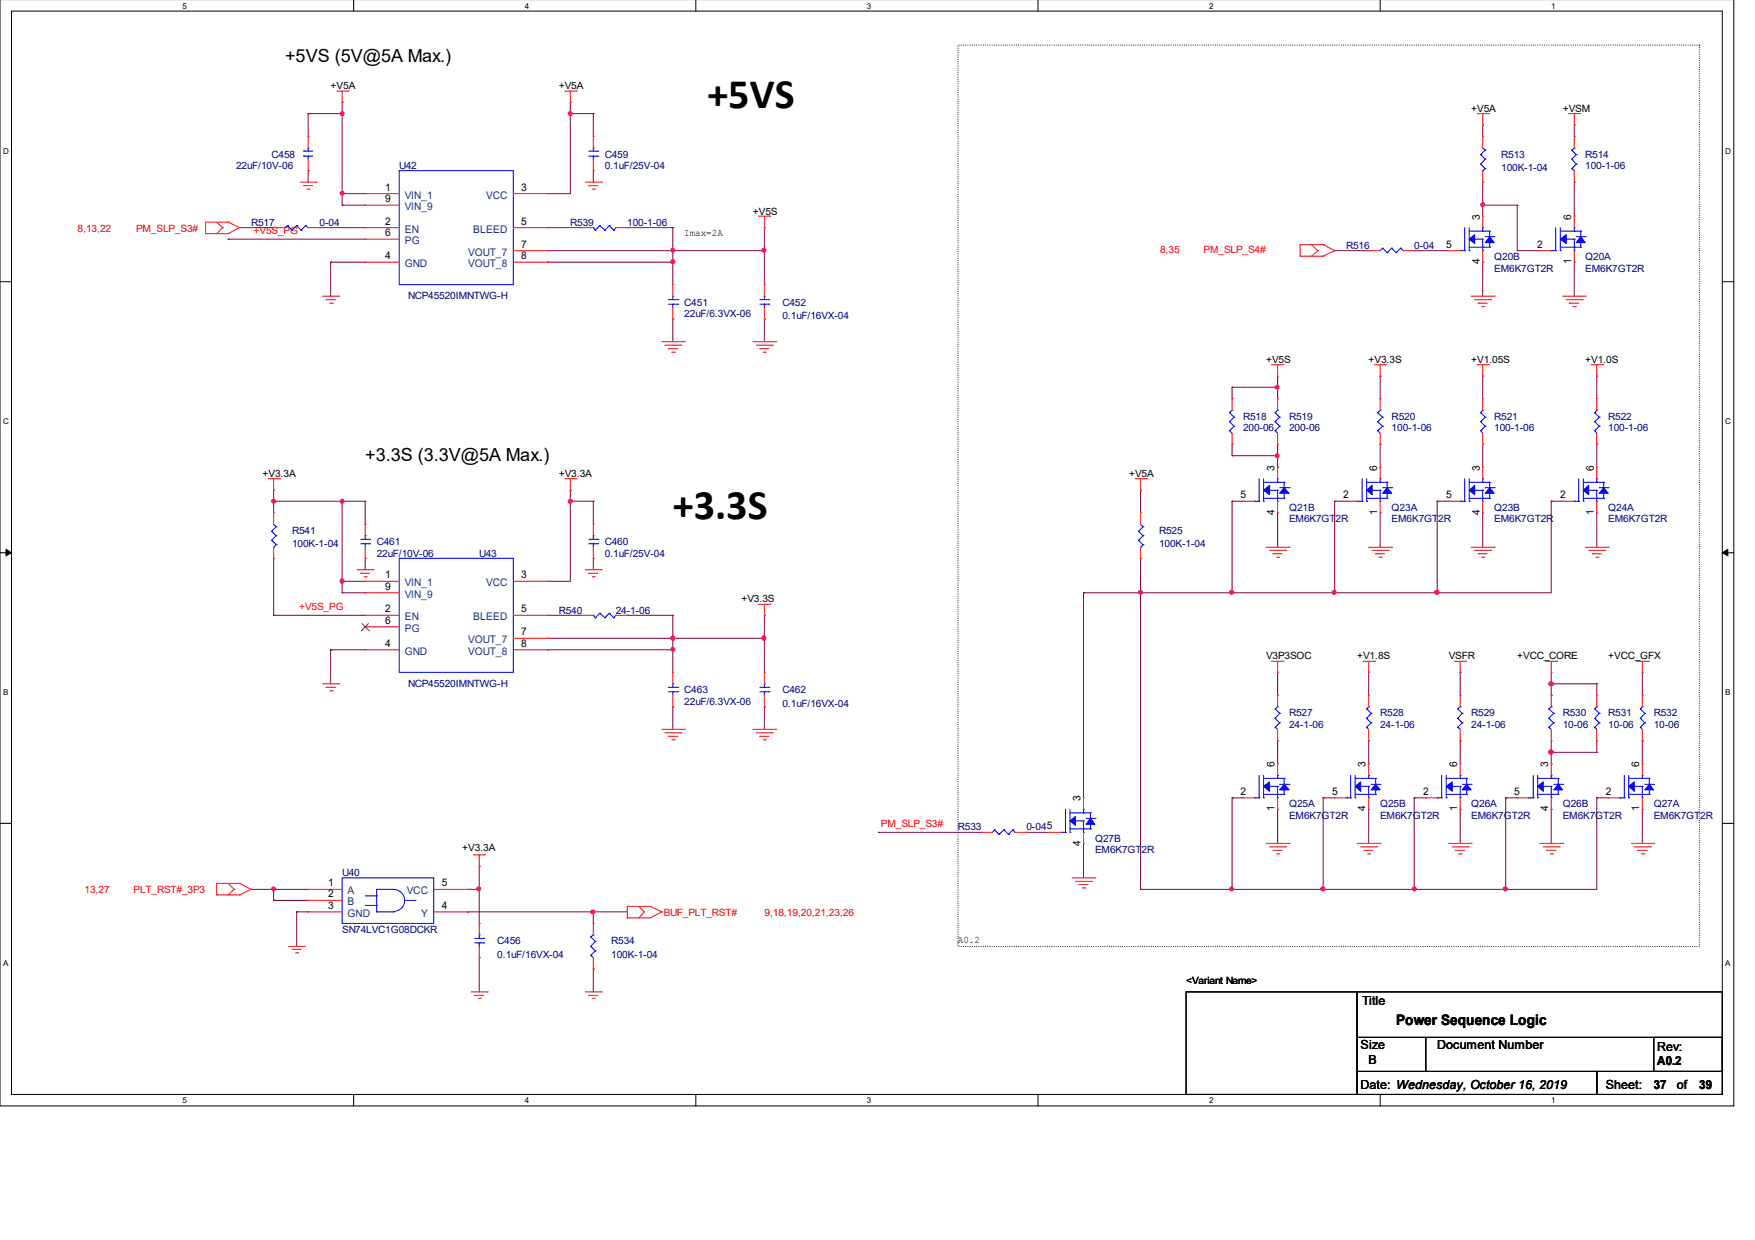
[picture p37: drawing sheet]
<svg xmlns="http://www.w3.org/2000/svg" width="297mm" height="210mm" viewBox="0 0 297 210" stroke-linecap="round" stroke-linejoin="round" font-family="sans-serif">
<defs><g id="words">
<g font-size="7.1">
<text x="119.7" y="18.3">+5VS</text>
<text x="113.9" y="87.8">+3.3S</text>
</g>
<g font-size="3">
<text x="48.3" y="10.4">+5VS (5V@5A Max.)</text>
<text x="61.8" y="78">+3.3S (3.3V@5A Max.)</text>
</g>
<text font-size="2.5" x="236.3" y="173.5">Power Sequence Logic</text>
<g font-size="2.1">
<text x="230.5" y="170.2">Title</text>
<text x="230.3" y="177.6">Size</text>
<text x="243.2" y="177.6">Document Number</text>
<text x="280.5" y="178">Rev:</text>
<text x="230.3" y="184.3">Date: Wednesday, October 16, 2019</text>
<text x="231.6" y="180.1">B</text>
<text x="271.8" y="184.3">Sheet:</text>
<text x="279.9" y="184.4">37</text>
<text x="280.5" y="180.4">A0.2</text>
<text x="283.8" y="184.3">of</text>
<text x="287.6" y="184.4">39</text>
</g>
<g font-size="1.8">
<text x="65.2" y="32.3">1</text>
<text x="65.2" y="34.2">9</text>
<text x="88.2" y="32.3">3</text>
<text x="65.2" y="38">2</text>
<text x="65.2" y="40">6</text>
<text x="88.2" y="38">5</text>
<text x="88.2" y="41.9">7</text>
<text x="244.8" y="41.9">5</text>
<text x="250.4" y="37.2" transform="rotate(-90 250.4 37.2)">3</text>
<text x="260.2" y="41.9">2</text>
<text x="265.9" y="37.2" transform="rotate(-90 265.9 37.2)">6</text>
<text x="65.2" y="43.9">4</text>
<text x="88.2" y="43.9">8</text>
<text x="250.4" y="44.7" transform="rotate(-90 250.4 44.7)">4</text>
<text x="265.9" y="44.7" transform="rotate(-90 265.9 44.7)">1</text>
<text x="215.7" y="79.7" transform="rotate(-90 215.7 79.7)">3</text>
<text x="233.1" y="79.7" transform="rotate(-90 233.1 79.7)">6</text>
<text x="250.4" y="79.7" transform="rotate(-90 250.4 79.7)">3</text>
<text x="269.7" y="79.7" transform="rotate(-90 269.7 79.7)">6</text>
<text x="210" y="84.3">5</text>
<text x="215.7" y="87.1" transform="rotate(-90 215.7 87.1)">4</text>
<text x="227.3" y="84.3">2</text>
<text x="233.1" y="87.1" transform="rotate(-90 233.1 87.1)">1</text>
<text x="244.8" y="84.3">5</text>
<text x="250.4" y="87.1" transform="rotate(-90 250.4 87.1)">4</text>
<text x="264.1" y="84.3">2</text>
<text x="269.7" y="87.1" transform="rotate(-90 269.7 87.1)">1</text>
<text x="65.2" y="97.9">1</text>
<text x="65.2" y="99.8">9</text>
<text x="88.2" y="97.9">3</text>
<text x="65.2" y="103.6">2</text>
<text x="65.2" y="105.6">6</text>
<text x="88.2" y="103.6">5</text>
<text x="88.2" y="107.5">7</text>
<text x="65.2" y="109.5">4</text>
<text x="88.2" y="109.5">8</text>
<text x="215.7" y="129.9" transform="rotate(-90 215.7 129.9)">6</text>
<text x="231.1" y="129.9" transform="rotate(-90 231.1 129.9)">3</text>
<text x="246.6" y="129.9" transform="rotate(-90 246.6 129.9)">6</text>
<text x="262" y="129.9" transform="rotate(-90 262 129.9)">3</text>
<text x="277.5" y="129.9" transform="rotate(-90 277.5 129.9)">6</text>
<text x="182.9" y="135.7" transform="rotate(-90 182.9 135.7)">3</text>
<text x="210" y="134.5">2</text>
<text x="215.7" y="137.3" transform="rotate(-90 215.7 137.3)">1</text>
<text x="225.5" y="134.5">5</text>
<text x="231.1" y="137.3" transform="rotate(-90 231.1 137.3)">4</text>
<text x="240.9" y="134.5">2</text>
<text x="246.6" y="137.3" transform="rotate(-90 246.6 137.3)">1</text>
<text x="256.3" y="134.5">5</text>
<text x="262" y="137.3" transform="rotate(-90 262 137.3)">4</text>
<text x="271.8" y="134.5">2</text>
<text x="277.5" y="137.3" transform="rotate(-90 277.5 137.3)">1</text>
<text x="182.9" y="143.2" transform="rotate(-90 182.9 143.2)">4</text>
<text x="55.5" y="150">1</text>
<text x="55.5" y="151.9">2</text>
<text x="55.5" y="153.9">3</text>
<text x="74.8" y="150">5</text>
<text x="74.8" y="153.9">4</text>
</g>
<g font-size="1.8" fill="#004080">
<text x="68.5" y="33.6">VIN_1</text>
<text x="68.5" y="35.6">VIN_9</text>
<text x="82.3" y="33.6">VCC</text>
<text x="68.5" y="39.4">EN</text>
<text x="68.5" y="41.3">PG</text>
<text x="80.1" y="39.4">BLEED</text>
<text x="68.5" y="45.2">GND</text>
<text x="79.2" y="43.3">VOUT_7</text>
<text x="79.2" y="45.2">VOUT_8</text>
<text x="68.5" y="99.2">VIN_1</text>
<text x="68.5" y="101.2">VIN_9</text>
<text x="82.3" y="99.2">VCC</text>
<text x="68.5" y="105">EN</text>
<text x="68.5" y="106.9">PG</text>
<text x="80.1" y="105">BLEED</text>
<text x="68.5" y="110.8">GND</text>
<text x="79.2" y="108.9">VOUT_7</text>
<text x="79.2" y="110.8">VOUT_8</text>
<text x="58.8" y="151.4">A</text>
<text x="58.8" y="153.3">B</text>
<text x="58.8" y="155.2">GND</text>
<text x="68.8" y="151.4">VCC</text>
<text x="71.3" y="155.2">Y</text>
</g>
<g font-size="1.7">
<text x="56" y="15.1">+V5A</text>
<text x="94.6" y="15.1">+V5A</text>
<text x="249" y="18.9">+V5A</text>
<text x="264.5" y="18.9">+VSM</text>
<text x="115.8" y="40">Imax=2A</text>
<text x="127.4" y="36.3">+V5S</text>
<text x="214.3" y="61.4">+V5S</text>
<text x="231.6" y="61.4">+V3.3S</text>
<text x="249" y="61.4">+V1.05S</text>
<text x="268.3" y="61.4">+V1.0S</text>
<text x="44.4" y="80.7">+V3.3A</text>
<text x="94.6" y="80.7">+V3.3A</text>
<text x="191.1" y="80.7">+V5A</text>
<text x="125.5" y="102">+V3.3S</text>
<text x="214.3" y="111.6">V3P3SOC</text>
<text x="229.7" y="111.6">+V1.8S</text>
<text x="245.2" y="111.6">VSFR</text>
<text x="256.8" y="111.6">+VCC_CORE</text>
<text x="272.2" y="111.6">+VCC_GFX</text>
<text x="78.2" y="144">+V3.3A</text>
<text x="162.1" y="159.7">A0.2</text>
<text x="200.7" y="166.6">&lt;Variant Name&gt;</text>
</g>
<g font-size="1.7" fill="#000080">
<text x="40" y="28.5">22uF/10V-06</text>
<text x="46" y="26.7">C458</text>
<text x="67.6" y="28.5">U42</text>
<text x="102.4" y="26.7">C459</text>
<text x="102.4" y="28.5">0.1uF/25V-04</text>
<text x="254.1" y="26.7">R513</text>
<text x="254.1" y="29">100K-1-04</text>
<text x="268.3" y="26.7">R514</text>
<text x="268.3" y="28.5">100-1-06</text>
<text x="42.5" y="38.2">R517</text>
<text x="54.1" y="38.2">0-04</text>
<text x="96.5" y="38.2">R539</text>
<text x="106.2" y="38.2">100-1-06</text>
<text x="227.8" y="42.1">R516</text>
<text x="239.4" y="42.1">0-04</text>
<text x="252.9" y="44">Q20B</text>
<text x="252.9" y="46">EM6K7GT2R</text>
<text x="268.3" y="44">Q20A</text>
<text x="268.3" y="46">EM6K7GT2R</text>
<text x="69.1" y="50.6">NCP45520IMNTWG-H</text>
<text x="115.8" y="51.7">C451</text>
<text x="115.8" y="53.7">22uF/6.3VX-06</text>
<text x="132.4" y="51.7">C452</text>
<text x="132.4" y="54">0.1uF/16VX-04</text>
<text x="210.4" y="71">R518</text>
<text x="218.2" y="71">R519</text>
<text x="235.5" y="71">R520</text>
<text x="252.9" y="71">R521</text>
<text x="272.2" y="71">R522</text>
<text x="210.4" y="73">200-06</text>
<text x="218.2" y="73">200-06</text>
<text x="235.5" y="73">100-1-06</text>
<text x="252.9" y="73">100-1-06</text>
<text x="272.2" y="73">100-1-06</text>
<text x="218.2" y="86.5">Q21B</text>
<text x="218.2" y="88.4">EM6K7GT2R</text>
<text x="235.5" y="86.5">Q23A</text>
<text x="235.5" y="88.4">EM6K7GT2R</text>
<text x="252.9" y="86.5">Q23B</text>
<text x="252.9" y="88.4">EM6K7GT2R</text>
<text x="272.2" y="86.5">Q24A</text>
<text x="272.2" y="88.4">EM6K7GT2R</text>
<text x="49.4" y="90.4">R541</text>
<text x="49.4" y="92.6">100K-1-04</text>
<text x="63.8" y="92.3">C461</text>
<text x="63.8" y="94.2">22uF/10V-06</text>
<text x="81.1" y="94.2">U43</text>
<text x="102.4" y="92.3">C460</text>
<text x="102.4" y="94.2">0.1uF/25V-04</text>
<text x="196.2" y="90.4">R525</text>
<text x="196.2" y="92.6">100K-1-04</text>
<text x="94.6" y="103.9">R540</text>
<text x="104.2" y="103.9">24-1-06</text>
<text x="69.1" y="116.3">NCP45520IMNTWG-H</text>
<text x="115.8" y="117.4">C463</text>
<text x="115.8" y="119.3">22uF/6.3VX-06</text>
<text x="132.4" y="117.4">C462</text>
<text x="132.4" y="119.7">0.1uF/16VX-04</text>
<text x="218.2" y="121.3">R527</text>
<text x="218.2" y="123.2">24-1-06</text>
<text x="233.6" y="121.3">R528</text>
<text x="233.6" y="123.2">24-1-06</text>
<text x="249" y="121.3">R529</text>
<text x="249" y="123.2">24-1-06</text>
<text x="264.5" y="121.3">R530</text>
<text x="264.5" y="123.2">10-06</text>
<text x="272.2" y="121.3">R531</text>
<text x="272.2" y="123.2">10-06</text>
<text x="279.9" y="121.3">R532</text>
<text x="279.9" y="123.2">10-06</text>
<text x="218.2" y="136.7">Q25A</text>
<text x="233.6" y="136.7">Q25B</text>
<text x="249" y="136.7">Q26A</text>
<text x="264.5" y="136.7">Q26B</text>
<text x="279.9" y="136.7">Q27A</text>
<text x="162.1" y="140.6">R533</text>
<text x="173.7" y="140.6">0-045</text>
<text x="185.3" y="142.5">Q27B</text>
<text x="218.2" y="138.6">EM6K7GT2R</text>
<text x="233.6" y="138.6">EM6K7GT2R</text>
<text x="249" y="138.6">EM6K7GT2R</text>
<text x="264.5" y="138.6">EM6K7GT2R</text>
<text x="279.9" y="138.6">EM6K7GT2R</text>
<text x="57.9" y="148.3">U40</text>
<text x="185.3" y="144.4">EM6K7GT2R</text>
<text x="57.9" y="157.9">SN74LVC1G08DCKR</text>
<text x="84.2" y="159.9">C456</text>
<text x="103.5" y="159.9">R534</text>
<text x="84.2" y="162.2">0.1uF/16VX-04</text>
<text x="103.5" y="162.2">100K-1-04</text>
</g>
<g font-size="1.7" fill="#f00">
<text x="13.1" y="39.2">8,13,22</text>
<text x="23" y="39.2">PM_SLP_S3#</text>
<text x="42.9" y="39.6">+V5S_PG</text>
<text x="196.3" y="42.9">8,35</text>
<text x="203.7" y="42.9">PM_SLP_S4#</text>
<text x="50.6" y="103.3">+V5S_PG</text>
<text x="149.1" y="140.1">PM_SLP_S3#</text>
<text x="14.3" y="151.1">13,27</text>
<text x="22.6" y="151.1">PLT_RST#_3P3</text>
<text x="112.4" y="155">BUF_PLT_RST#</text>
<text x="129.4" y="155">9,18,19,20,21,23,26</text>
</g>
<g font-size="1.4">
<text x="30.9" y="1.5">5</text>
<text x="88.8" y="1.5">4</text>
<text x="146.7" y="1.5">3</text>
<text x="204.6" y="1.5">2</text>
<text x="262.6" y="1.5">1</text>
<text x=".5" y="26">D</text>
<text x="292" y="26">D</text>
<text x=".5" y="71.8">C</text>
<text x="292" y="71.8">C</text>
<text x=".5" y="117.7">B</text>
<text x="292" y="117.7">B</text>
<text x=".5" y="163.5">A</text>
<text x="292" y="163.5">A</text>
<text x="30.9" y="186.8">5</text>
<text x="88.8" y="186.8">4</text>
<text x="146.7" y="186.8">3</text>
<text x="204.6" y="186.8">2</text>
<text x="262.6" y="186.8">1</text>
</g>
</g></defs>
<path d="M0 -.1v187.3h293.5v-187.3M1.9 1.9h289.6v183.4h-289.6z" fill="none" stroke="#000" stroke-width=".17"/>
<g fill="#fff">
<path d="M30.9 .2h.7v1.4h-.7z"/>
<path d="M30.9 185.5h.7v1.5h-.7z"/>
</g>
<path d="M59.9 -.1v2M59.9 185.3v1.9" fill="none" stroke="#000" stroke-width=".17"/>
<g fill="#fff">
<path d="M88.8 .2h.7v1.4h-.7z"/>
<path d="M88.8 185.5h.7v1.5h-.7z"/>
</g>
<path d="M117.8 -.1v2M117.8 185.3v1.9" fill="none" stroke="#000" stroke-width=".17"/>
<g fill="#fff">
<path d="M146.7 .2h.7v1.4h-.7z"/>
<path d="M146.7 185.5h.7v1.5h-.7z"/>
</g>
<path d="M175.7 -.1v2M175.7 185.3v1.9" fill="none" stroke="#000" stroke-width=".17"/>
<g fill="#fff">
<path d="M204.6 .2h.7v1.4h-.7z"/>
<path d="M204.6 185.5h.7v1.5h-.7z"/>
</g>
<path d="M233.6 -.1v2M233.6 185.3v1.9" fill="none" stroke="#000" stroke-width=".17"/>
<g fill="#fff">
<path d="M262.6 .2h.6v1.4h-.6z"/>
<path d="M262.6 185.5h.6v1.5h-.6z"/>
<path d="M.5 24.7h.9v1.5h-.9z"/>
<path d="M292 24.7h.9v1.5h-.9z"/>
<path d="M.5 70.5h.9v1.5h-.9z"/>
<path d="M292 70.5h.9v1.5h-.9z"/>
</g>
<path d="M0 47.7h1.9M291.5 47.7h2" fill="none" stroke="#000" stroke-width=".17"/>
<g fill="#fff">
<path d="M.5 116.4h.9v1.5h-.9z"/>
<path d="M292 116.4h.9v1.5h-.9z"/>
</g>
<path d="M0 93.6h1.9M291.5 93.6h2" fill="none" stroke="#000" stroke-width=".17"/>
<path d="M1 93l.9 .6-.9 .5zM291.5 93.6l.9-.6v1.1z" fill="#000" stroke="#000" stroke-width=".17"/>
<g fill="#fff">
<path d="M.5 162.2h.9v1.5h-.9z"/>
<path d="M292 162.2h.9v1.5h-.9z"/>
</g>
<path d="M0 139.4h1.9M291.5 139.4h2M200.7 167.9h29v17.4h-29zM229.7 175.6h11.6v5.8h-11.6zM229.7 167.9h61.8v7.7h-61.8zM241.3 175.6h50.2v5.8h-50.2zM279.9 175.6h11.6v5.8h-11.6zM229.7 181.4h40.6v3.9h-40.6zM270.3 181.4h21.2v3.9h-21.2z" fill="none" stroke="#000" stroke-width=".17"/>
<path d="M162.1 7.6h125.5v152.6h-125.5z" fill="none" stroke="#000" stroke-width=".17" stroke-dasharray="0 .3"/>
<g fill="none" stroke="#800040" stroke-width=".17">
<path d="M52.2 19.2h.1M52.2 19.2v3.9M52.2 19.2h5.7M57.9 17.3h.1M57.9 19.2h.1M57.9 17.3v17.4M96.5 17.3h.1M96.5 19.2h.1M96.5 17.3v15.5h-3.8M96.5 19.2h3.9M100.4 19.2h.1M100.4 19.2v3.9"/>
<path d="M40.6 38.5h.1M40.6 38.5h5.7M52.2 28.9h.1M52.2 28.9v1.9M54.1 38.5h.1M54.1 38.5h7.7M57.9 32.8h.1M57.9 34.7h.1M57.9 34.7h3.9M57.9 32.8h3.9M92.7 38.5h.1M92.7 32.8h.1"/>
<path d="M92.7 38.5h5.8M100.4 28.9h.1M100.4 28.9v1.9M106.2 38.5h.1M106.2 38.5h7.7M113.9 38.5h.1M113.9 38.5v9.7M129.4 38.5h.1M129.4 38.5v9.7M251 34.7h.1M251 21.2h.1M251 30.8h.1"/>
<path d="M251 21.2v1.9M251 30.8v5.8M251 34.7h5.8M256.8 34.7h.1M256.8 34.7v7.7M266.4 21.2h.1M266.4 30.8h.1M266.4 21.2v1.9M266.4 30.8v5.8M38.6 40.5h.1M38.6 40.5h23.2M56 44.4h.1"/>
<path d="M56 44.4h5.8M56 44.4v5.7M92.7 42.4h.1M92.7 44.4h.1M92.7 42.4h36.7M92.7 44.4h21.2M113.9 42.4h.1M113.9 54h.1M113.9 44.4h.1M113.9 54v3.8M129.4 54h.1M129.4 42.4h.1"/>
<path d="M129.4 54v3.8M225.9 42.4h.1M225.9 42.4h5.7M239.4 42.4h.1M239.4 42.4h5.8M251 44.4h.1M251 44.4v5.7M256.8 42.4h.1M256.8 42.4h3.8M266.4 44.4h.1M266.4 44.4v5.7M208.5 65.5h.1"/>
<path d="M208.5 67.5h.1M208.5 77.1h.1M208.5 75.2h.1M208.5 65.5v2M208.5 75.2v1.9M208.5 65.5h7.7M208.5 77.1h7.7M216.2 65.5h.1M216.2 77.1h.1M216.2 67.5h.1M216.2 79.1h.1M216.2 63.7v3.8"/>
<path d="M216.2 75.2v3.9M233.6 63.7h.1M233.6 75.2h.1M233.6 63.7v3.8M233.6 75.2v3.9M251 63.7h.1M251 75.2h.1M251 63.7v3.8M251 75.2v3.9M270.3 63.7h.1M270.3 75.2h.1M270.3 63.7v3.8"/>
<path d="M270.3 75.2v3.9M46.3 83h.1M46.3 84.9h.1M46.3 94.5h.1M46.3 84.9h15.5M46.3 83v3.8M46.3 94.5v9.7M57.9 98.4h.1M57.9 84.9h.1M57.9 84.9v15.4M57.9 98.4h3.9M61.8 84.9h.1"/>
<path d="M61.8 94.5h.1M61.8 84.9v3.8M61.8 94.5v1.9M92.7 98.4h.1M96.5 83h.1M96.5 84.9h.1M96.5 84.9h3.9M96.5 83v15.4h-3.8M100.4 84.9h.1M100.4 94.5h.1M100.4 84.9v3.8M100.4 94.5v1.9"/>
<path d="M193 94.5h.1M193 83h.1M193 83v3.8M193 94.5v56.1M208.5 84.9h.1M208.5 84.9h1.9M208.5 84.9v15.4M216.2 86.8h.1M216.2 86.8v5.8M225.9 84.9h.1M225.9 84.9h1.9M225.9 84.9v15.4"/>
<path d="M233.6 86.8h.1M233.6 86.8v5.8M243.2 84.9h.1M243.2 84.9h2M243.2 84.9v15.4M251 86.8h.1M251 86.8v5.8M262.6 84.9h.1M262.6 84.9v15.4h-79.2M262.6 84.9h1.9M270.3 86.8h.1M270.3 86.8v5.8"/>
<path d="M46.3 104.2h.1M46.3 104.2h15.5M56 110h.1M56 110v5.8M56 110h5.8M57.9 100.3h.1M57.9 100.3h3.9M92.7 108h.1M92.7 110h.1M92.7 104.2h.1M92.7 108h36.7M92.7 110h21.2"/>
<path d="M92.7 104.2h5.8M106.2 104.2h.1M106.2 104.2h7.7M113.9 108h.1M113.9 104.2h.1M113.9 119.6h.1M113.9 110h.1M113.9 104.2v9.6M113.9 119.6v3.9M129.4 119.6h.1M129.4 108h.1M129.4 104.2h.1"/>
<path d="M129.4 104.2v9.6M129.4 119.6v3.9M183.4 100.3h.1M183.4 100.3v34.8M193 100.3h.1M208.5 100.3h.1M216.2 113.8h.1M216.2 113.8v3.9M225.9 100.3h.1M231.6 113.8h.1M231.6 113.8v3.9M243.2 100.3h.1"/>
<path d="M247.1 113.8h.1M247.1 113.8v3.9M262.6 115.8h.1M262.6 117.7h.1M262.6 113.8v3.9M262.6 115.8h7.7M270.3 115.8h.1M270.3 115.8v1.9M278 113.8h.1M278 113.8v3.9M208.5 135.1h.1M208.5 135.1v15.5"/>
<path d="M208.5 135.1h1.9M216.2 125.4h.1M216.2 137h.1M216.2 125.4v3.9M216.2 137v5.8M223.9 135.1h.1M223.9 135.1h2M223.9 135.1v15.5M231.6 125.4h.1M231.6 137h.1M231.6 125.4v3.9M231.6 137v5.8"/>
<path d="M239.4 135.1h.1M239.4 135.1h1.9M239.4 135.1v15.5M247.1 125.4h.1M247.1 137h.1M247.1 125.4v3.9M247.1 137v5.8M254.8 135.1h.1M254.8 135.1h2M254.8 135.1v15.5M262.6 127.4h.1M262.6 137h.1"/>
<path d="M262.6 129.3h.1M262.6 125.4v3.9M262.6 137v5.8M262.6 127.4h7.7M270.3 135.1h.1M270.3 127.4h.1M270.3 135.1h1.9M270.3 135.1v15.5h-77.3M270.3 125.4v2M278 125.4h.1M278 137h.1M278 125.4v3.9"/>
<path d="M278 137v5.8M42.5 150.6h.1M42.5 150.6h9.7M46.3 150.6h.1M46.3 152.4h.1M46.3 152.4h5.9M46.3 150.6v1.8M50.2 154.4h.1M50.2 154.4v5.8M50.2 154.4h2M79.2 150.6h.1M79.2 154.4h.1"/>
<path d="M79.2 150.6h1.9M79.2 154.4h27M81.1 146.7h.1M81.1 150.6h.1M81.1 146.7v9.6M100.4 154.4h.1M100.4 154.4v1.9M148.7 140.9h.1M148.7 140.9h17.3M173.7 140.9h.1M173.7 140.9h3.9M183.4 142.8h.1"/>
<path d="M183.4 142.8v5.8M193 150.6h.1M208.5 150.6h.1M223.9 150.6h.1M239.4 150.6h.1M254.8 150.6h.1M81.1 162.1h.1M81.1 162.1v5.8M100.4 164h.1M100.4 164v3.9"/>
</g>
<g fill="#f0f" stroke="#f0f" stroke-width=".17">
<circle cx="216.2" cy="65.5" r=".34"/>
<circle cx="208.4" cy="100.3" r=".34"/>
<circle cx="225.8" cy="100.3" r=".34"/>
<circle cx="243.2" cy="100.3" r=".36"/>
<circle cx="208.4" cy="150.5" r=".34"/>
<circle cx="223.9" cy="150.5" r=".36"/>
<circle cx="239.4" cy="150.5" r=".34"/>
<circle cx="262.5" cy="127.3" r=".38"/>
<circle cx="254.8" cy="150.5" r=".34"/>
<circle cx="193" cy="100.3" r=".34"/>
<circle cx="251" cy="34.6" r=".34"/>
<circle cx="81" cy="150.5" r=".34"/>
<circle cx="46.3" cy="150.5" r=".34"/>
<circle cx="100.3" cy="154.4" r=".34"/>
<circle cx="216.2" cy="77.1" r=".34"/>
<circle cx="262.5" cy="115.8" r=".36"/>
<circle cx="113.9" cy="42.3" r=".34"/>
<circle cx="113.9" cy="44.3" r=".34"/>
<circle cx="96.5" cy="19.2" r=".34"/>
<circle cx="57.9" cy="32.7" r=".34"/>
<circle cx="57.9" cy="19.2" r=".34"/>
<circle cx="129.3" cy="42.3" r=".34"/>
<circle cx="113.9" cy="108" r=".36"/>
<circle cx="113.9" cy="109.9" r=".34"/>
<circle cx="96.5" cy="84.9" r=".34"/>
<circle cx="57.9" cy="98.4" r=".36"/>
<circle cx="57.9" cy="84.9" r=".34"/>
<circle cx="129.3" cy="108" r=".36"/>
<circle cx="46.3" cy="84.9" r=".34"/>
</g>
<g fill="none" stroke="#f00" stroke-width=".17">
<path d="M57 15.4h1.9M57.9 17.3h.1M57.9 15.4v1.9M58.9 15.4h.1M95.6 15.4h1.9M96.5 17.3h.1M96.5 15.4v1.9M97.5 15.4h.1M250 19.2h2M251 19.2v2M252 19.2h.1M265.4 19.2h2"/>
<path d="M266.4 19.2v2M267.4 19.2h.1M34.8 39.6h.1M34.8 39.6h3.8M36.7 37.6l1 .9M37.7 38.5h.1M37.7 38.5l-1 1.1M38.6 37.6h.1M38.6 39.6h.1M38.6 37.6h-3.8v2M38.6 37.6l2 .9M40.6 38.5h.1"/>
<path d="M40.6 38.5l-2 1.1M46.3 38.5h.1M46.3 38.5h2M50.8 30.8h2.7M51.4 31.4h.1M51.4 31.4h1.5M52 32h.3M52.2 28.9h.1M52.2 23.1h.1M52.2 38.5h1.9M52.2 23.1v2M52.2 26.9v2"/>
<path d="M52.3 32h.1M53.5 30.8h.1M54.1 38.5h.1M61.8 32.8h.1M61.8 34.7h.1M61.8 38.5h.1M61.8 38.5h5.8M61.8 32.8h5.8M61.8 34.7h5.8M86.9 38.5h5.8M86.9 32.8h5.8M92.7 32.8h.1"/>
<path d="M92.7 38.5h.1M98.5 38.5h.1M98.5 38.5h1.9M99.1 30.8h2.7M99.7 31.4h.1M99.7 31.4h1.5M100.2 32h.4M100.4 28.9h.1M100.4 23.1h.1M100.4 23.1v2M100.4 26.9v2M100.6 32h.1"/>
<path d="M101.8 30.8h.1M104.2 38.5h2M106.2 38.5h.1M128.4 36.6h1.9M129.4 38.5h.1M129.4 36.6v1.9M130.3 36.6h.1M251 21.2h.1M251 36.6h.1M251 23.1h.1M251 30.8h.1M251 23.1v2"/>
<path d="M251 28.9v1.9M251 36.6v1.9M266.4 21.2h.1M266.4 30.8h.1M266.4 23.1h.1M266.4 36.6h.1M266.4 23.1v2M266.4 28.9v1.9M266.4 36.6v1.9M54.6 50.1h2.7M55.2 50.7h.1M55.2 50.7h1.6"/>
<path d="M55.8 51.3h.4M56.2 51.3h.1M57.3 50.1h.1M61.8 40.5h.1M61.8 44.4h.1M61.8 40.5h5.8M61.8 44.4h5.8M86.9 42.4h5.8M86.9 44.4h5.8M92.7 42.4h.1M92.7 44.4h.1M112 57.8h3.8"/>
<path d="M112.5 58.4h2.7M113.1 59h.1M113.1 59h1.6M113.7 59.6h.4M113.9 54h.1M113.9 48.2h.1M113.9 48.2v1.9M113.9 52.1v1.9M114.1 59.6h.1M115.2 58.4h.1M115.8 57.8h.1M127.4 57.8h3.9"/>
<path d="M128 58.4h2.7M128.6 59h.1M128.6 59h1.5M129.2 59.6h.3M129.4 54h.1M129.4 48.2h.1M129.4 48.2v1.9M129.4 52.1v1.9M129.5 59.6h.1M130.7 58.4h.1M131.3 57.8h.1M220 43.4h.1"/>
<path d="M220 43.4h3.9M222 41.4l1 1M223 42.4h.1M223 42.4l-1 1M223.9 41.4h.1M223.9 43.4h.1M223.9 41.4h-3.9v2M223.9 41.4l2 1M225.9 42.4h.1M225.9 42.4l-2 1M231.6 42.4h.1M231.6 42.4h2"/>
<path d="M237.5 42.4h1.9M239.4 42.4h.1M245.2 42.4h.1M245.2 42.4h1.9M249 50.1h3.9M249.6 50.7h2.7M250.2 51.3h.1M250.2 51.3h1.5M250.8 51.9h.3M251 44.4h.1M251 42.4v2M251.1 51.9h.1"/>
<path d="M252.3 50.7h.1M252.9 50.1h.1M260.6 42.4h.1M260.6 42.4h2M264.5 50.1h3.8M265.1 50.7h2.7M265.6 51.3h.1M265.6 51.3h1.6M266.2 51.9h.4M266.4 44.4h.1M266.4 42.4v2M266.6 51.9h.1"/>
<path d="M267.8 50.7h.1M268.3 50.1h.1M208.5 75.2h.1M208.5 67.5h.1M208.5 67.5v1.9M208.5 73.3v1.9M215.2 61.7h2M216.2 63.7h.1M216.2 79.1h.1M216.2 75.2h.1M216.2 67.5h.1M216.2 61.7v2"/>
<path d="M216.2 67.5v1.9M216.2 73.3v1.9M216.2 79.1v1.9M217.2 61.7h.1M232.7 61.7h1.8M233.6 63.7h.1M233.6 75.2h.1M233.6 67.5h.1M233.6 79.1h.1M233.6 61.7v2M233.6 67.5v1.9M233.6 73.3v1.9"/>
<path d="M233.6 79.1v1.9M234.5 61.7h.1M250 61.7h2M251 63.7h.1M251 75.2h.1M251 67.5h.1M251 79.1h.1M251 61.7v2M251 67.5v1.9M251 73.3v1.9M251 79.1v1.9M252 61.7h.1"/>
<path d="M269.3 61.7h2M270.3 63.7h.1M270.3 75.2h.1M270.3 67.5h.1M270.3 79.1h.1M270.3 61.7v2M270.3 67.5v1.9M270.3 73.3v1.9M270.3 79.1v1.9M271.3 61.7h.1M45.4 81h1.9M46.3 83h.1"/>
<path d="M46.3 86.8h.1M46.3 94.5h.1M46.3 81v2M46.3 86.8v1.9M46.3 92.6v1.9M47.3 81h.1M60.5 96.4h2.7M61 97h.1M61 97h1.6M61.6 97.6h.4M61.8 98.4h.1M61.8 94.5h.1"/>
<path d="M61.8 88.7h.1M61.8 98.4h5.8M61.8 88.7v2M61.8 92.6v1.9M62 97.6h.1M63.2 96.4h.1M86.9 98.4h5.8M92.7 98.4h.1M95.6 81h1.9M96.5 83h.1M96.5 81v2M97.5 81h.1"/>
<path d="M99.1 96.4h2.7M99.7 97h.1M99.7 97h1.5M100.2 97.6h.4M100.4 94.5h.1M100.4 88.7h.1M100.4 88.7v2M100.4 92.6v1.9M100.6 97.6h.1M101.8 96.4h.1M192.1 81h2M193 83h.1"/>
<path d="M193 86.8h.1M193 94.5h.1M193 81v2M193 86.8v1.9M193 92.6v1.9M194.1 81h.1M210.4 84.9h.1M210.4 84.9h1.9M214.3 92.6h3.9M214.9 93.1h2.7M215.5 93.7h.1M215.5 93.7h1.5"/>
<path d="M216.1 94.3h.3M216.2 86.8h.1M216.2 84.9v1.9M216.4 94.3h.1M217.6 93.1h.1M218.2 92.6h.1M227.8 84.9h.1M227.8 84.9h1.9M231.6 92.6h3.9M232.2 93.1h2.7M232.8 93.7h.1M232.8 93.7h1.6"/>
<path d="M233.4 94.3h.4M233.6 86.8h.1M233.6 84.9v1.9M233.8 94.3h.1M234.9 93.1h.1M235.5 92.6h.1M245.2 84.9h.1M245.2 84.9h1.9M249 92.6h3.9M249.6 93.1h2.7M250.2 93.7h.1M250.2 93.7h1.5"/>
<path d="M250.8 94.3h.3M251 86.8h.1M251 84.9v1.9M251.1 94.3h.1M252.3 93.1h.1M252.9 92.6h.1M264.5 84.9h.1M264.5 84.9h1.9M268.3 92.6h3.9M268.9 93.1h2.7M269.5 93.7h.1M269.5 93.7h1.5"/>
<path d="M270.1 94.3h.3M270.3 86.8h.1M270.3 84.9v1.9M270.4 94.3h.1M271.6 93.1h.1M272.2 92.6h.1M54.6 115.8h2.7M55.2 116.3h.1M55.2 116.3h1.6M55.8 116.9h.4M56.2 116.9h.1M57.3 115.8h.1"/>
<path d="M61.8 100.3h.1M61.8 104.2h.1M61.8 106.1h.1M61.8 110h.1M61.8 104.2h5.8M61.8 100.3h5.8M61.8 106.1h5.8M61.8 110h5.8M86.9 104.2h5.8M86.9 110h5.8M86.9 108h5.8M92.7 104.2h.1"/>
<path d="M92.7 108h.1M92.7 110h.1M98.5 104.2h.1M98.5 104.2h1.9M104.2 104.2h2M106.2 104.2h.1M113.9 119.6h.1M113.9 113.8h.1M113.9 113.8v2M113.9 117.7v1.9M128.4 102.3h1.9M129.4 104.2h.1"/>
<path d="M129.4 119.6h.1M129.4 113.8h.1M129.4 102.3v1.9M129.4 113.8v2M129.4 117.7v1.9M130.3 102.3h.1M215.2 111.9h2M216.2 113.8h.1M216.2 117.7h.1M216.2 111.9v1.9M216.2 117.7v1.9M217.2 111.9h.1"/>
<path d="M230.7 111.9h2M231.6 113.8h.1M231.6 117.7h.1M231.6 111.9v1.9M231.6 117.7v1.9M232.7 111.9h.1M246.1 111.9h2M247.1 113.8h.1M247.1 117.7h.1M247.1 111.9v1.9M247.1 117.7v1.9M248.1 111.9h.1"/>
<path d="M261.6 111.9h1.9M262.6 113.8h.1M262.6 117.7h.1M262.6 111.9v1.9M262.6 117.7v1.9M263.5 111.9h.1M270.3 117.7h.1M270.3 117.7v1.9M277 111.9h2M278 113.8h.1M278 117.7h.1M278 111.9v1.9"/>
<path d="M278 117.7v1.9M279 111.9h.1M112 123.5h3.8M112.5 124.1h2.7M113.1 124.6h.1M113.1 124.6h1.6M113.7 125.2h.4M114.1 125.2h.1M115.2 124.1h.1M115.8 123.5h.1M127.4 123.5h3.9M128 124.1h2.7"/>
<path d="M128.6 124.6h.1M128.6 124.6h1.5M129.2 125.2h.3M129.5 125.2h.1M130.7 124.1h.1M131.3 123.5h.1M183.4 135.1h.1M183.4 135.1v1.9M210.4 135.1h.1M210.4 135.1h1.9M216.2 137h.1M216.2 129.3h.1"/>
<path d="M216.2 125.4h.1M216.2 123.5v1.9M216.2 129.3v1.9M216.2 135.1v1.9M225.9 135.1h.1M225.9 135.1h1.9M231.6 137h.1M231.6 129.3h.1M231.6 125.4h.1M231.6 123.5v1.9M231.6 129.3v1.9M231.6 135.1v1.9"/>
<path d="M241.3 135.1h.1M241.3 135.1h1.9M247.1 137h.1M247.1 129.3h.1M247.1 125.4h.1M247.1 123.5v1.9M247.1 129.3v1.9M247.1 135.1v1.9M256.8 135.1h.1M256.8 135.1h1.9M262.6 125.4h.1M262.6 137h.1"/>
<path d="M262.6 129.3h.1M262.6 123.5v1.9M262.6 129.3v1.9M262.6 135.1v1.9M270.3 125.4h.1M270.3 123.5v1.9M272.2 135.1h.1M272.2 135.1h2M278 137h.1M278 129.3h.1M278 125.4h.1M278 123.5v1.9"/>
<path d="M278 129.3v1.9M278 135.1v1.9M36.7 151.5h.1M36.7 151.5h3.9M38.6 149.5l1 1.1M39.6 150.6h.1M39.6 150.6l-1 .9M40.6 149.5h.1M40.6 151.5h.1M40.6 149.5h-3.9v2M40.6 149.5l1.9 1.1M42.5 150.6h.1"/>
<path d="M42.5 150.6l-1.9 .9M52.2 150.6h.1M52.2 152.4h.1M52.2 154.4h.1M52.2 150.6h5.7M52.2 152.4h5.7M52.2 154.4h5.7M73.4 150.6h5.8M73.4 154.4h5.8M79.2 150.6h.1M79.2 154.4h.1M80.1 144.7h1.9"/>
<path d="M81.1 146.7h.1M81.1 156.3h.1M81.1 144.7v2M81.1 156.3v2M82 144.7h.1M100.4 156.3h.1M100.4 156.3v2M106.2 155.4h.1M106.2 153.4h.1M106.2 153.4h3.9M106.2 153.4v2M108.1 155.4h.1"/>
<path d="M108.1 153.4h.1M108.1 153.4l1 1-1 1M110.1 153.4h.1M110.1 153.4l1.9 1M112 154.4h.1M112 154.4l-1.9 1h-3.9M166 140.9h.1M166 140.9h2M171.8 140.9h1.9M173.7 140.9h.1M177.6 140.9h.1M177.6 140.9h2"/>
<path d="M181.4 148.6h3.9M182 149.2h2.7M182.6 149.7h.1M182.6 149.7h1.5M183.2 150.3h.4M183.4 142.8h.1M183.4 140.9v1.9M183.6 150.3h.1M184.7 149.2h.1M185.3 148.6h.1M214.3 142.8h3.9M214.9 143.4h2.7"/>
<path d="M215.5 143.9h.1M215.5 143.9h1.5M216.1 144.5h.3M216.4 144.5h.1M217.6 143.4h.1M218.2 142.8h.1M229.7 142.8h3.9M230.3 143.4h2.7M230.9 143.9h.1M230.9 143.9h1.5M231.5 144.5h.3M231.8 144.5h.1"/>
<path d="M233 143.4h.1M233.6 142.8h.1M245.2 142.8h3.8M245.8 143.4h2.7M246.3 143.9h.1M246.3 143.9h1.6M246.9 144.5h.4M247.3 144.5h.1M248.5 143.4h.1M249 142.8h.1M260.6 142.8h3.9M261.2 143.4h2.7"/>
<path d="M261.8 143.9h.1M261.8 143.9h1.5M262.4 144.5h.3M262.7 144.5h.1M263.9 143.4h.1M264.5 142.8h.1M276.1 142.8h3.8M276.6 143.4h2.7M277.2 143.9h.1M277.2 143.9h1.6M277.8 144.5h.4M278.2 144.5h.1"/>
<path d="M279.3 143.4h.1M279.9 142.8h.1M48.9 160.2h2.7M49.4 160.7h.1M49.4 160.7h1.6M50 161.3h.4M50.4 161.3h.1M51.6 160.2h.1M79.8 167.9h2.7M80.3 168.5h.1M80.3 168.5h1.6M80.9 169h.4"/>
<path d="M81.1 162.1h.1M81.1 160.2v1.9M81.3 169h.1M82.5 167.9h.1M99.1 167.9h2.7M99.7 168.5h.1M99.7 168.5h1.5M100.2 169h.4M100.4 164h.1M100.4 162.1v1.9M100.6 169h.1M101.8 167.9h.1"/>
</g>
<g fill="none" stroke="#00f" stroke-width=".17">
<path d="M48.7 38.2h.1M48.7 38.2l-.4 .3M48.7 38.2l.7 .8M49.4 39h.1M50.2 38.2h.1M50.2 38.2l-.8 .8M50.2 38.2l.8 .8M51 39h.1M51.4 25.6h.1M51.4 26.4h.1M51.4 25.6h1.5M51.4 26.4h1.5"/>
<path d="M51.7 38.2h.1M51.7 38.2l-.7 .8M51.7 38.2l.5 .3M52.2 38.5h.1M52.2 25.1h.1M52.2 26.4h.1M52.2 25.1v.5M52.2 26.4v.5M67.6 28.9h19.3v19.3h-19.3zM99.7 25.6h1.5M99.7 26.4h1.5M100.4 38.5h.1"/>
<path d="M100.4 25.1h.1M100.4 26.4h.1M100.4 38.5l.4 .5M100.4 25.1v.5M100.4 26.4v.5M100.8 39h.1M101.2 25.6h.1M101.2 26.4h.1M101.5 38.2h.1M101.5 38.2l-.7 .8M101.5 38.2l.9 .8M102.4 39h.1"/>
<path d="M103.1 38.2h.1M103.1 38.2l.8 .8M103.1 38.2l-.7 .8M103.9 39h.1M104.2 38.5l-.3 .5M247.9 38.5v3.9M248.7 38.5v3.9M248.7 39.1h3.4M250.6 26.2h.1M250.6 27.8h.1M250.6 27.8l.8 .7M250.6 26.2l.8 .7"/>
<path d="M251 39.1h.1M251 38.5h.1M251 28.9h.1M251 38.5v.6M251 25.1l.4 .3M251.4 28.5h.1M251.4 25.4h.1M251.4 26.9h.1M251.4 28.5l-.4 .4M251.4 25.4l-.8 .8M251.4 26.9l-.8 .9M252.1 39.1h.1"/>
<path d="M252.1 39.1v1M263.3 38.5v3.9M264.1 39.1h3.4M264.1 38.5v3.9M266 25.4h.1M266 28.5h.1M266 26.9h.1M266 25.4l.8 .8M266 28.5l.4 .4M266 26.9l.8 .9M266.4 25.1h.1M266.4 39.1h.1"/>
<path d="M266.4 38.5h.1M266.4 25.1l-.4 .3M266.4 38.5v.6M266.8 27.8h.1M266.8 26.2h.1M266.8 27.8l-.8 .7M266.8 26.2l-.8 .7M267.5 39.1h.1M267.5 39.1v1M113.1 50.7h1.6M113.1 51.5h1.6M113.9 50.1h.1"/>
<path d="M113.9 51.5h.1M113.9 50.1v.6M113.9 51.5v.6M114.7 50.7h.1M114.7 51.5h.1M128.6 50.7h1.5M128.6 51.5h1.5M129.4 50.1h.1M129.4 51.5h.1M129.4 50.1v.6M129.4 51.5v.6M130.1 50.7h.1"/>
<path d="M130.1 51.5h.1M234 42h.1M234 42l-.4 .4M234 42l.8 .8M234.8 42.8h.1M235.5 42h.1M235.5 42l-.7 .8M235.5 42l.8 .8M236.3 42.8h.1M237.1 42h.1M237.1 42l-.8 .8M237.1 42l.4 .4"/>
<path d="M237.5 42.4h.1M247.1 42.4h.1M247.1 42.4h.8M247.9 42.4h.1M248.7 42.4h.1M248.7 41.8h3.4M249.6 40.5h1.4M251 41.8h.1M251 40.5h.1M251 42.4h.1M251 40.5v1.9M251.4 40.1h1.5"/>
<path d="M252.1 41.8h.1M252.1 41.1h.1M252.1 40.1h.1M252.1 41.1v.7M252.9 40.1h.1M262.6 42.4h.1M262.6 42.4h.7M263.3 42.4h.1M264.1 42.4h.1M264.1 41.8h3.4M265.1 40.5h1.3M266.4 41.8h.1"/>
<path d="M266.4 40.5h.1M266.4 42.4h.1M266.4 40.5v1.9M266.8 40.1h1.5M267.5 41.8h.1M267.5 41.1h.1M267.5 40.1h.1M267.5 41.1v.7M268.3 40.1h.1M208.1 69.9h.1M208.1 72.9h.1M208.1 71.4h.1"/>
<path d="M208.1 69.9l.8 .7M208.1 72.9l.4 .4M208.1 71.4l.8 .8M208.5 69.4h.1M208.5 69.4l-.4 .5M208.9 72.2h.1M208.9 70.6h.1M208.9 72.2l-.8 .7M208.9 70.6l-.8 .8M215.8 69.9h.1M215.8 72.9h.1M215.8 71.4h.1"/>
<path d="M215.8 69.9l.8 .7M215.8 72.9l.4 .4M215.8 71.4l.8 .8M216.2 69.4h.1M216.2 69.4l-.4 .5M216.6 72.2h.1M216.6 70.6h.1M216.6 72.2l-.8 .7M216.6 70.6l-.8 .8M233.2 69.9h.1M233.2 72.9h.1M233.2 71.4h.1"/>
<path d="M233.2 69.9l.8 .7M233.2 72.9l.4 .4M233.2 71.4l.8 .8M233.6 69.4h.1M233.6 69.4l-.4 .5M234 72.2h.1M234 70.6h.1M234 72.2l-.8 .7M234 70.6l-.8 .8M250.6 69.9h.1M250.6 72.9h.1M250.6 71.4h.1"/>
<path d="M250.6 69.9l.8 .7M250.6 72.9l.4 .4M250.6 71.4l.8 .8M251 69.4h.1M251 69.4l-.4 .5M251.4 72.2h.1M251.4 70.6h.1M251.4 72.2l-.8 .7M251.4 70.6l-.8 .8M269.9 69.9h.1M269.9 72.9h.1M269.9 71.4h.1"/>
<path d="M269.9 69.9l.8 .7M269.9 72.9l.4 .4M269.9 71.4l.8 .8M270.3 69.4h.1M270.3 69.4l-.4 .5M270.7 72.2h.1M270.7 70.6h.1M270.7 72.2l-.8 .7M270.7 70.6l-.8 .8M46 89.9h.1M46 91.5h.1M46 91.5l.7 .7"/>
<path d="M46 89.9l.7 .8M46.3 92.6h.1M46.3 88.7l.4 .5M46.7 92.2h.1M46.7 89.2h.1M46.7 90.7h.1M46.7 92.2l-.4 .4M46.7 89.2l-.7 .7M46.7 90.7l-.7 .8M61 91.3h1.6M61 92h1.6M61.8 90.7h.1"/>
<path d="M61.8 92h.1M61.8 90.7v.6M61.8 92v.6M62.6 91.3h.1M62.6 92h.1M67.6 94.5h19.3v19.3h-19.3zM99.7 91.3h1.5M99.7 92h1.5M100.4 90.7h.1M100.4 92h.1M100.4 90.7v.6M100.4 92v.6"/>
<path d="M101.2 91.3h.1M101.2 92h.1M192.7 89.9h.1M192.7 91.5h.1M192.7 91.5l.8 .7M192.7 89.9l.8 .8M193 92.6h.1M193 88.7l.5 .5M193.5 92.2h.1M193.5 89.2h.1M193.5 90.7h.1M193.5 92.2l-.5 .4"/>
<path d="M193.5 89.2l-.8 .7M193.5 90.7l-.8 .8M212.3 84.9h.1M212.3 84.9h.8M213.1 84.9h.1M213.1 81v3.9M213.9 84.9h.1M213.9 81v3.9M213.9 81.6h3.4M213.9 84.3h3.4M214.9 83h1.3M216.2 81.6h.1"/>
<path d="M216.2 84.3h.1M216.2 83h.1M216.2 84.9h.1M216.2 81h.1M216.2 81v.6M216.2 83v1.9M216.6 82.6h1.6M217.3 84.3h.1M217.3 83.5h.1M217.3 81.6h.1M217.3 82.6h.1M217.3 81.6v1"/>
<path d="M217.3 83.5v.8M218.2 82.6h.1M229.7 84.9h.1M229.7 84.9h.8M230.5 84.9h.1M230.5 81v3.9M231.3 84.9h.1M231.3 81.6h3.5M231.3 84.3h3.5M231.3 81v3.9M232.2 83h1.4M233.6 81.6h.1"/>
<path d="M233.6 84.3h.1M233.6 83h.1M233.6 84.9h.1M233.6 81h.1M233.6 81v.6M233.6 83v1.9M234 82.6h1.5M234.8 84.3h.1M234.8 83.5h.1M234.8 81.6h.1M234.8 82.6h.1M234.8 81.6v1"/>
<path d="M234.8 83.5v.8M235.5 82.6h.1M247.1 84.9h.1M247.1 84.9h.8M247.9 84.9h.1M247.9 81v3.9M248.7 84.9h.1M248.7 81.6h3.4M248.7 84.3h3.4M248.7 81v3.9M249.6 83h1.4M251 81.6h.1"/>
<path d="M251 84.3h.1M251 83h.1M251 84.9h.1M251 81h.1M251 81v.6M251 83v1.9M251.4 82.6h1.5M252.1 84.3h.1M252.1 83.5h.1M252.1 81.6h.1M252.1 82.6h.1M252.1 81.6v1"/>
<path d="M252.1 83.5v.8M252.9 82.6h.1M266.4 84.9h.1M266.4 84.9h.8M267.2 84.9h.1M267.2 81v3.9M268 84.9h.1M268 81.6h3.4M268 84.3h3.4M268 81v3.9M268.9 83h1.4M270.3 81.6h.1"/>
<path d="M270.3 84.3h.1M270.3 83h.1M270.3 84.9h.1M270.3 81h.1M270.3 81v.6M270.3 83v1.9M270.7 82.6h1.5M271.4 84.3h.1M271.4 83.5h.1M271.4 81.6h.1M271.4 82.6h.1M271.4 81.6v1"/>
<path d="M271.4 83.5v.8M272.2 82.6h.1M100.4 104.2h.1M100.4 104.2l.4 .4M100.8 104.6h.1M101.5 103.8h.1M101.5 103.8l-.7 .8M101.5 103.8l.9 .8M102.4 104.6h.1M103.1 103.8h.1M103.1 103.8l.8 .8M103.1 103.8l-.7 .8"/>
<path d="M103.9 104.6h.1M104.2 104.2l-.3 .4M113.1 116.3h1.6M113.1 117.1h1.6M113.9 115.8h.1M113.9 117.1h.1M113.9 115.8v.5M113.9 117.1v.6M114.7 116.3h.1M114.7 117.1h.1M128.6 116.3h1.5M128.6 117.1h1.5"/>
<path d="M129.4 115.8h.1M129.4 117.1h.1M129.4 115.8v.5M129.4 117.1v.6M130.1 116.3h.1M130.1 117.1h.1M215.8 120h.1M215.8 120l.8 .7M216.2 119.6h.1M216.2 119.6l-.4 .4M231.3 120h.1M231.3 120l.8 .7"/>
<path d="M231.6 119.6h.1M231.6 119.6l-.3 .4M246.7 120h.1M246.7 120l.8 .7M247.1 119.6h.1M247.1 119.6l-.4 .4M262.1 120h.1M262.1 120l.9 .7M262.6 119.6h.1M262.6 119.6l-.5 .4M269.9 120h.1M269.9 120l.8 .7"/>
<path d="M270.3 119.6h.1M270.3 119.6l-.4 .4M277.6 120h.1M277.6 120l.8 .7M278 119.6h.1M278 119.6l-.4 .4M180.3 137v3.9M181.1 137v3.9M181.1 137.6h3.5M182 139h1.4M183.4 137.6h.1M183.4 139h.1"/>
<path d="M183.4 137h.1M183.4 137v.6M183.4 139v1.9M183.8 138.5h1.5M184.6 139.5h.1M184.6 137.6h.1M184.6 138.5h.1M184.6 137.6v.9M184.6 139.5v.8M185.3 138.5h.1M212.3 135.1h.1M212.3 135.1h.8"/>
<path d="M213.1 135.1h.1M213.1 131.2v3.9M213.9 135.1h.1M213.9 131.2v3.9M213.9 131.8h3.4M213.9 134.5h3.4M214.9 133.1h1.3M215.8 123.1h.1M215.8 121.6h.1M215.8 123.1l.4 .4M215.8 121.6l.8 .8M216.2 131.8h.1"/>
<path d="M216.2 134.5h.1M216.2 133.1h.1M216.2 135.1h.1M216.2 131.2h.1M216.2 131.2v.6M216.2 133.1v2M216.6 122.4h.1M216.6 120.7h.1M216.6 132.8h1.6M216.6 122.4l-.8 .7M216.6 120.7l-.8 .9M217.3 134.5h.1"/>
<path d="M217.3 133.7h.1M217.3 131.8h.1M217.3 132.8h.1M217.3 131.8v1M217.3 133.7v.8M218.2 132.8h.1M227.8 135.1h.1M227.8 135.1h.8M228.6 135.1h.1M228.6 131.2v3.9M229.4 135.1h.1M229.4 131.8h3.4"/>
<path d="M229.4 134.5h3.4M229.4 131.2v3.9M230.3 133.1h1.3M231.3 123.1h.1M231.3 121.6h.1M231.3 123.1l.3 .4M231.3 121.6l.8 .8M231.6 131.8h.1M231.6 134.5h.1M231.6 133.1h.1M231.6 135.1h.1M231.6 131.2h.1"/>
<path d="M231.6 131.2v.6M231.6 133.1v2M232.1 122.4h.1M232.1 120.7h.1M232.1 132.8h1.5M232.1 122.4l-.8 .7M232.1 120.7l-.8 .9M232.8 134.5h.1M232.8 133.7h.1M232.8 131.8h.1M232.8 132.8h.1M232.8 131.8v1"/>
<path d="M232.8 133.7v.8M233.6 132.8h.1M243.2 135.1h.1M243.2 135.1h.8M244 135.1h.1M244 131.2v3.9M244.8 135.1h.1M244.8 131.8h3.4M244.8 134.5h3.4M244.8 131.2v3.9M245.8 133.1h1.3M246.7 123.1h.1"/>
<path d="M246.7 121.6h.1M246.7 123.1l.4 .4M246.7 121.6l.8 .8M247.1 131.8h.1M247.1 134.5h.1M247.1 133.1h.1M247.1 135.1h.1M247.1 131.2h.1M247.1 131.2v.6M247.1 133.1v2M247.5 122.4h.1M247.5 120.7h.1"/>
<path d="M247.5 132.8h1.5M247.5 122.4l-.8 .7M247.5 120.7l-.8 .9M248.2 134.5h.1M248.2 133.7h.1M248.2 131.8h.1M248.2 132.8h.1M248.2 131.8v1M248.2 133.7v.8M249 132.8h.1M258.7 135.1h.1M258.7 135.1h.8"/>
<path d="M259.5 135.1h.1M259.5 131.2v3.9M260.3 135.1h.1M260.3 131.2v3.9M260.3 131.8h3.4M260.3 134.5h3.4M261.2 133.1h1.4M262.1 123.1h.1M262.1 121.6h.1M262.1 123.1l.5 .4M262.1 121.6l.9 .8M262.6 131.8h.1"/>
<path d="M262.6 134.5h.1M262.6 133.1h.1M262.6 135.1h.1M262.6 131.2h.1M262.6 131.2v.6M262.6 133.1v2M263 122.4h.1M263 120.7h.1M263 122.4l-.9 .7M263 120.7l-.9 .9M263 132.8h1.5M263.7 134.5h.1"/>
<path d="M263.7 133.7h.1M263.7 131.8h.1M263.7 132.8h.1M263.7 131.8v1M263.7 133.7v.8M264.5 132.8h.1M269.9 123.1h.1M269.9 121.6h.1M269.9 123.1l.4 .4M269.9 121.6l.8 .8M270.7 122.4h.1M270.7 120.7h.1"/>
<path d="M270.7 122.4l-.8 .7M270.7 120.7l-.8 .9M274.2 135.1h.1M274.2 135.1h.7M274.9 135.1h.1M274.9 131.2v3.9M275.7 135.1h.1M275.7 131.8h3.4M275.7 134.5h3.4M275.7 131.2v3.9M276.6 133.1h1.4M277.6 123.1h.1"/>
<path d="M277.6 121.6h.1M277.6 123.1l.4 .4M277.6 121.6l.8 .8M278 131.8h.1M278 134.5h.1M278 133.1h.1M278 135.1h.1M278 131.2h.1M278 131.2v.6M278 133.1v2M278.4 122.4h.1M278.4 120.7h.1"/>
<path d="M278.4 132.8h1.5M278.4 122.4l-.8 .7M278.4 120.7l-.8 .9M279.1 134.5h.1M279.1 133.7h.1M279.1 131.8h.1M279.1 132.8h.1M279.1 131.8v1M279.1 133.7v.8M279.9 132.8h.1M57.9 148.6h15.5v7.7h-15.5zM61.8 151.7h2"/>
<path d="M61.8 153.3h2M63.8 154.4h.1M63.8 150.6h.1M63.8 151.7h.1M63.8 153.3h.1M63.8 150.6h2.8a1.86 1.86 0 0 1 1.9 1.8 1.86 1.86 0 0 1-1.9 1.9M63.8 150.6v3.8M63.8 154.4h2.8M66.6 154.4h.1M68.6 152.4h1.7M70.3 152.4h.1M80.3 158.8h1.6"/>
<path d="M80.3 159.6h1.6M81.1 158.3h.1M81.1 159.6h.1M81.1 158.3v.5M81.1 159.6v.6M81.9 158.8h.1M81.9 159.6h.1M100 158.6h.1M100 158.6l.8 .8M100.4 158.3h.1M100.4 158.3l-.4 .3M100.8 159.4h.1"/>
<path d="M100.8 159.4l-.8 .8M168.3 140.5h.1M168.3 140.5l-.3 .4M168.3 140.5l.8 .7M169.1 141.2h.1M169.9 140.5h.1M169.9 140.5l-.8 .7M169.9 140.5l.8 .7M170.7 141.2h.1M171.4 140.5h.1M171.4 140.5l-.7 .7M171.4 140.5l.4 .4"/>
<path d="M171.8 140.9h.1M179.6 140.9h.1M179.6 140.9h.7M180.3 140.9h.1M181.1 140.9h.1M181.1 140.3h3.5M183.4 140.3h.1M183.4 140.9h.1M184.6 140.3h.1M100 161.7h.1M100 160.2h.1M100 161.7l.4 .4"/>
<path d="M100 160.2l.8 .8M100.8 161h.1M100.8 161l-.8 .7"/>
</g>
<g fill="#00f" stroke="#00f" stroke-width=".17">
<path d="M213.9 83l1-.9v1.6z" fill-rule="evenodd"/>
<path d="M217.3 82.6l.9 .9h-1.6z" fill-rule="evenodd"/>
<path d="M260.3 133.1l.9-.8v1.7z" fill-rule="evenodd"/>
<path d="M263.7 132.8l.8 .9h-1.5z" fill-rule="evenodd"/>
<path d="M213.9 133.1l1-.8v1.7z" fill-rule="evenodd"/>
<path d="M217.3 132.8l.9 .9h-1.6z" fill-rule="evenodd"/>
<path d="M248.7 40.5l.9-.8v1.5z" fill-rule="evenodd"/>
<path d="M252.1 40.1l.8 1h-1.5z" fill-rule="evenodd"/>
<path d="M275.7 133.1l.9-.8v1.7z" fill-rule="evenodd"/>
<path d="M279.1 132.8l.8 .9h-1.5z" fill-rule="evenodd"/>
<path d="M264.1 40.5l1-.8v1.5z" fill-rule="evenodd"/>
<path d="M267.5 40.1l.8 1h-1.5z" fill-rule="evenodd"/>
<path d="M229.4 133.1l.9-.8v1.7z" fill-rule="evenodd"/>
<path d="M232.8 132.8l.8 .9h-1.5z" fill-rule="evenodd"/>
<path d="M248.7 83l.9-.9v1.6z" fill-rule="evenodd"/>
<path d="M252.1 82.6l.8 .9h-1.5z" fill-rule="evenodd"/>
<path d="M231.3 83l.9-.9v1.6z" fill-rule="evenodd"/>
<path d="M234.8 82.6l.7 .9h-1.5z" fill-rule="evenodd"/>
<path d="M244.8 133.1l1-.8v1.7z" fill-rule="evenodd"/>
<path d="M248.2 132.8l.8 .9h-1.5z" fill-rule="evenodd"/>
<path d="M181.1 139l.9-.8v1.5z" fill-rule="evenodd"/>
<path d="M184.6 138.5l.7 1h-1.5z" fill-rule="evenodd"/>
<path d="M268 83l.9-.9v1.6z" fill-rule="evenodd"/>
<path d="M271.4 82.6l.8 .9h-1.5z" fill-rule="evenodd"/>
</g>
<path d="M61.1 106.8h.1M61.2 105.5l1.3 1.3M62.4 105.5l-1.3 1.3M62.5 106.8h.1" fill="none" stroke="#804000" stroke-width=".17"/>
<use href="#words"/>
</svg>
